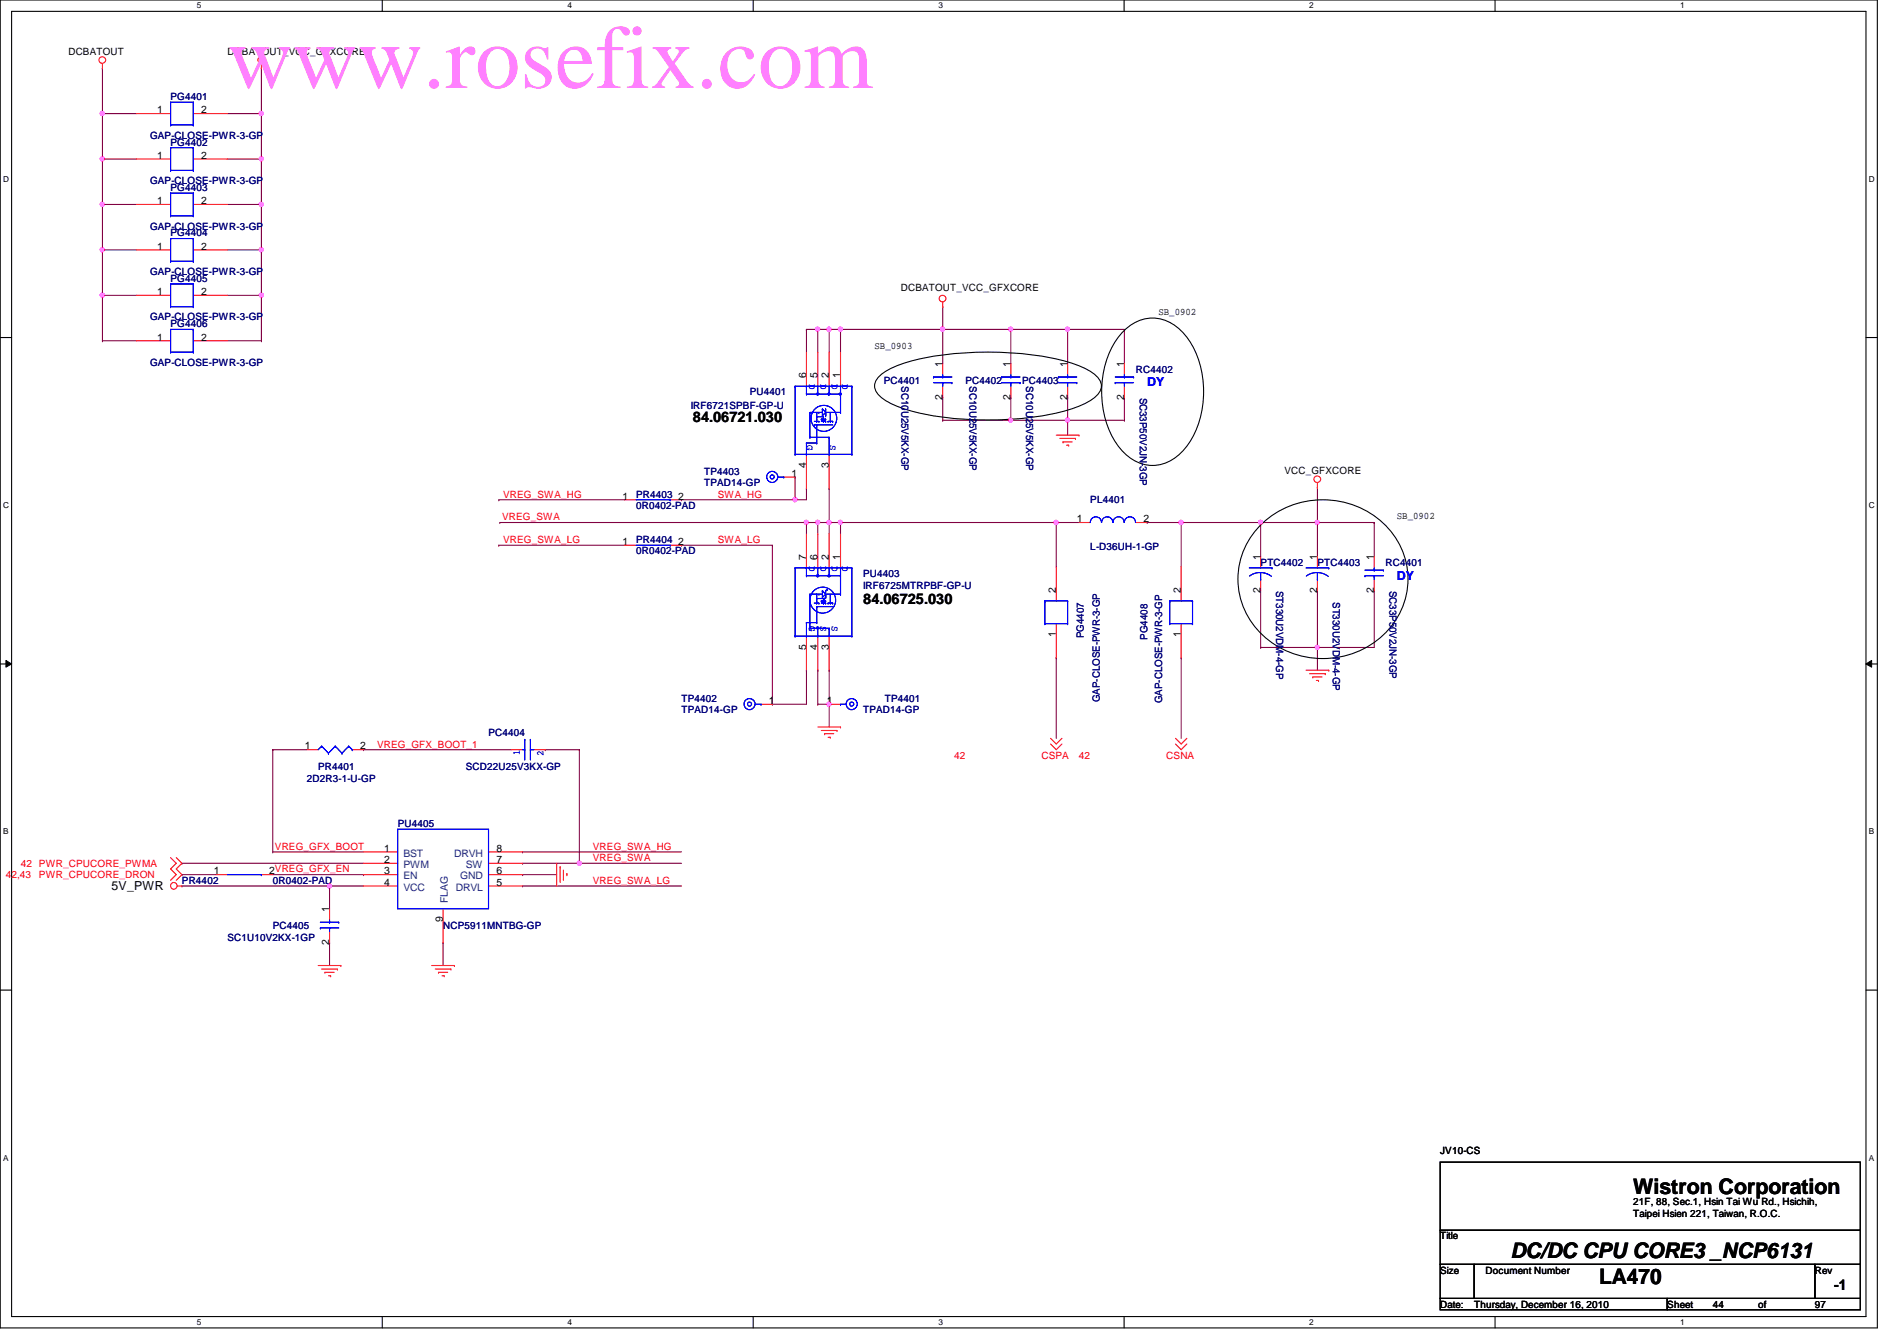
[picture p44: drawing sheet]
<svg xmlns="http://www.w3.org/2000/svg" width="297mm" height="210mm" viewBox="0 0 297 210" stroke-linecap="round" stroke-linejoin="round" font-family="sans-serif">
<defs><g id="words">
<text font-size="14.1" fill="#ff80ff" x="35.6" y="13.8">www.rosefix.com</text>
<g font-size="3.3">
<text x="255.7" y="186.8">Wistron Corporation</text>
<text x="236.5" y="196.8">DC/DC CPU CORE3 _NCP6131</text>
<text x="250.4" y="201">LA470</text>
</g>
<g font-size="2.3">
<text x="108.5" y="66.1">84.06721.030</text>
<text x="135.2" y="94.6">84.06725.030</text>
<text x="287.2" y="202">-1</text>
</g>
<g font-size="1.9" fill="#00f">
<text x="179.6" y="60.5">DY</text>
<text x="218.7" y="90.7">DY</text>
</g>
<text font-size="1.9" x="17.5" y="139.2">5V_PWR</text>
<g font-size="1.6">
<text x="10.7" y="8.6">DCBATOUT</text>
<text x="35.6" y="8.6">DCBATOUT_VCC_GFXCORE</text>
<text x="24.6" y="17.7">1</text>
<text x="31.5" y="17.7">2</text>
<text x="24.6" y="24.8">1</text>
<text x="31.5" y="24.8">2</text>
<text x="24.6" y="32">1</text>
<text x="31.5" y="32">2</text>
<text x="24.6" y="39.1">1</text>
<text x="31.5" y="39.1">2</text>
<text x="24.6" y="46.2">1</text>
<text x="31.5" y="46.2">2</text>
<text x="141.1" y="45.6">DCBATOUT_VCC_GFXCORE</text>
<text x="24.6" y="53.3">1</text>
<text x="31.5" y="53.3">2</text>
<text x="181.4" y="49.2">SB_0902</text>
<text x="126.2" y="59.2" transform="rotate(-90 126.2 59.2)">6</text>
<text x="128" y="59.2" transform="rotate(-90 128 59.2)">5</text>
<text x="129.8" y="59.2" transform="rotate(-90 129.8 59.2)">2</text>
<text x="131.6" y="59.2" transform="rotate(-90 131.6 59.2)">1</text>
<text x="136.9" y="54.6">SB_0903</text>
<text x="147.6" y="57.4" transform="rotate(-90 147.6 57.4)">1</text>
<text x="158.2" y="57.4" transform="rotate(-90 158.2 57.4)">1</text>
<text x="167.1" y="57.4" transform="rotate(-90 167.1 57.4)">1</text>
<text x="176" y="57.4" transform="rotate(-90 176 57.4)">1</text>
<text x="147.6" y="62.6" transform="rotate(-90 147.6 62.6)">2</text>
<text x="158.2" y="62.6" transform="rotate(-90 158.2 62.6)">2</text>
<text x="167.1" y="62.6" transform="rotate(-90 167.1 62.6)">2</text>
<text x="176" y="62.6" transform="rotate(-90 176 62.6)">2</text>
<text x="123.9" y="74.6">1</text>
<text x="126.2" y="73.2" transform="rotate(-90 126.2 73.2)">4</text>
<text x="129.8" y="73.2" transform="rotate(-90 129.8 73.2)">3</text>
<text x="201.1" y="74.2">VCC_GFXCORE</text>
<text x="97.5" y="78.2">1</text>
<text x="106.2" y="78.2">2</text>
<text x="168.6" y="81.7">1</text>
<text x="179.1" y="81.7">2</text>
<text x="218.7" y="81.2">SB_0902</text>
<text x="97.5" y="85.3">1</text>
<text x="106.2" y="85.3">2</text>
<text x="126.2" y="87.7" transform="rotate(-90 126.2 87.7)">7</text>
<text x="128" y="87.7" transform="rotate(-90 128 87.7)">6</text>
<text x="129.8" y="87.7" transform="rotate(-90 129.8 87.7)">2</text>
<text x="131.6" y="87.7" transform="rotate(-90 131.6 87.7)">1</text>
<text x="197.4" y="87.7" transform="rotate(-90 197.4 87.7)">1</text>
<text x="206.2" y="87.7" transform="rotate(-90 206.2 87.7)">1</text>
<text x="215.1" y="87.7" transform="rotate(-90 215.1 87.7)">1</text>
<text x="165.4" y="92.8" transform="rotate(-90 165.4 92.8)">2</text>
<text x="184.9" y="92.8" transform="rotate(-90 184.9 92.8)">2</text>
<text x="197.4" y="92.8" transform="rotate(-90 197.4 92.8)">2</text>
<text x="206.2" y="92.8" transform="rotate(-90 206.2 92.8)">2</text>
<text x="215.1" y="92.8" transform="rotate(-90 215.1 92.8)">2</text>
<text x="126.2" y="101.7" transform="rotate(-90 126.2 101.7)">5</text>
<text x="128" y="101.7" transform="rotate(-90 128 101.7)">4</text>
<text x="129.8" y="101.7" transform="rotate(-90 129.8 101.7)">3</text>
<text x="165.4" y="99.7" transform="rotate(-90 165.4 99.7)">1</text>
<text x="184.9" y="99.7" transform="rotate(-90 184.9 99.7)">1</text>
<text x="120.4" y="110.2">1</text>
<text x="129.5" y="110.2">1</text>
<text x="47.7" y="117.3">1</text>
<text x="56.4" y="117.3">2</text>
<text x="33.5" y="136.9">1</text>
<text x="42.2" y="136.9">2VREG_GFX_EN</text>
<text x="60.2" y="133.3">1</text>
<text x="60.2" y="135.1">2</text>
<text x="60.2" y="136.9">3</text>
<text x="77.7" y="136.9">6</text>
<text x="77.7" y="135.1">7</text>
<text x="77.7" y="133.3">8</text>
<text x="51.6" y="142.8" transform="rotate(-90 51.6 142.8)">1</text>
<text x="60.2" y="138.6">4</text>
<text x="77.7" y="138.6">5</text>
<text x="51.6" y="147.9" transform="rotate(-90 51.6 147.9)">2</text>
<text x="69.3" y="144.4" transform="rotate(-90 69.3 144.4)">9</text>
<text x="225.5" y="180.7">JV10-CS</text>
<text x="255.7" y="188.7">21F, 88, Sec.1, Hsin Tai Wu Rd., Hsichih,</text>
<text x="255.7" y="190.5">Taipei Hsien 221, Taiwan, R.O.C.</text>
<text x="225.5" y="194">Title</text>
<text x="225.5" y="199.3">Size</text>
<text x="232.6" y="199.3">Document Number</text>
<text x="284.2" y="199.3">Rev</text>
<text x="225.5" y="204.7">Date:</text>
<text x="230.8" y="204.7">Thursday, December 16, 2010</text>
<text x="261.1" y="204.7">Sheet</text>
<text x="268.2" y="204.7">44</text>
<text x="275.3" y="204.7">of</text>
<text x="284.2" y="204.7">97</text>
</g>
<g font-size="1.6" fill="#000080">
<text x="26.7" y="15.7">PG4401</text>
<text x="23.5" y="21.7">GAP-CLOSE-PWR-3-GP</text>
<text x="26.7" y="22.8">PG4402</text>
<text x="23.5" y="28.8">GAP-CLOSE-PWR-3-GP</text>
<text x="26.7" y="29.9">PG4403</text>
<text x="23.5" y="35.9">GAP-CLOSE-PWR-3-GP</text>
<text x="26.7" y="37">PG4404</text>
<text x="23.5" y="43.1">GAP-CLOSE-PWR-3-GP</text>
<text x="26.7" y="44.1">PG4405</text>
<text x="23.5" y="50.2">GAP-CLOSE-PWR-3-GP</text>
<text x="26.7" y="51.2">PG4406</text>
<text x="23.5" y="57.3">GAP-CLOSE-PWR-3-GP</text>
<text x="177.8" y="58.3">RC4402</text>
<text x="108.2" y="64">IRF6721SPBF-GP-U</text>
<text x="117.4" y="61.9">PU4401</text>
<text x="138.4" y="60.1">PC4401</text>
<text x="141.1" y="60.5" transform="rotate(90 141.1 60.5)">SC10U25V5KX-GP</text>
<text x="151.2" y="60.1">PC4402</text>
<text x="151.8" y="60.5" transform="rotate(90 151.8 60.5)">SC10U25V5KX-GP</text>
<text x="160.1" y="60.1">PC4403</text>
<text x="160.7" y="60.5" transform="rotate(90 160.7 60.5)">SC10U25V5KX-GP</text>
<text x="178.5" y="62.2" transform="rotate(90 178.5 62.2)">SC33P50V2JN-3GP</text>
<text x="99.6" y="77.9">PR4403</text>
<text x="110.3" y="74.3">TP4403</text>
<text x="110.3" y="76.1">TPAD14-GP</text>
<text x="99.6" y="79.7">0R0402-PAD</text>
<text x="170.7" y="78.8">PL4401</text>
<text x="99.6" y="85">PR4404</text>
<text x="99.6" y="86.8">0R0402-PAD</text>
<text x="170.7" y="86.1">L-D36UH-1-GP</text>
<text x="197.4" y="88.6">PTC4402</text>
<text x="206.3" y="88.6">PTC4403</text>
<text x="217" y="88.6">RC4401</text>
<text x="135.2" y="90.3">PU4403</text>
<text x="135.2" y="92.1">IRF6725MTRPBF-GP-U</text>
<text x="199.8" y="92.5" transform="rotate(90 199.8 92.5)">ST330U2VDM-4-GP</text>
<text x="208.7" y="94.2" transform="rotate(90 208.7 94.2)">ST330U2VDM-4-GP</text>
<text x="217.6" y="92.5" transform="rotate(90 217.6 92.5)">SC33P50V2JN-3GP</text>
<text x="169.7" y="99.9" transform="rotate(-90 169.7 99.9)">PG4407</text>
<text x="179.7" y="100.1" transform="rotate(-90 179.7 100.1)">PG4408</text>
<text x="106.7" y="109.9">TP4402</text>
<text x="106.7" y="111.7">TPAD14-GP</text>
<text x="135.2" y="111.7">TPAD14-GP</text>
<text x="138.6" y="109.9">TP4401</text>
<text x="172.2" y="109.9" transform="rotate(-90 172.2 109.9)">GAP-CLOSE-PWR-3-GP</text>
<text x="182" y="110.1" transform="rotate(-90 182 110.1)">GAP-CLOSE-PWR-3-GP</text>
<text x="76.5" y="115.2">PC4404</text>
<text x="48" y="122.3">2D2R3-1-U-GP</text>
<text x="49.8" y="120.6">PR4401</text>
<text x="72.9" y="120.6">SCD22U25V3KX-GP</text>
<text x="62.3" y="129.5">PU4405</text>
<text x="28.5" y="138.3">PR4402</text>
<text x="42.7" y="138.3">0R0402-PAD</text>
<text x="35.6" y="147.2">SC1U10V2KX-1GP</text>
<text x="42.7" y="145.5">PC4405</text>
<text x="69.4" y="145.5">NCP5911MNTBG-GP</text>
</g>
<g font-size="1.6" fill="#00f">
<text x="126.7" y="60.1" transform="rotate(90 126.7 60.1)">D</text>
<text x="128.5" y="60.1" transform="rotate(90 128.5 60.1)">D</text>
<text x="130.3" y="60.1" transform="rotate(90 130.3 60.1)">D</text>
<text x="131.9" y="60.1" transform="rotate(90 131.9 60.1)">D</text>
<text x="126.4" y="69.7" transform="rotate(90 126.4 69.7)">G</text>
<text x="129.9" y="69.7" transform="rotate(90 129.9 69.7)">S</text>
<text x="126.7" y="88.6" transform="rotate(90 126.7 88.6)">D</text>
<text x="128.5" y="88.6" transform="rotate(90 128.5 88.6)">D</text>
<text x="130.3" y="88.6" transform="rotate(90 130.3 88.6)">D</text>
<text x="131.9" y="88.6" transform="rotate(90 131.9 88.6)">D</text>
<text x="126.7" y="98" transform="rotate(90 126.7 98)">G</text>
<text x="128.5" y="98" transform="rotate(90 128.5 98)">S</text>
<text x="130.3" y="98" transform="rotate(90 130.3 98)">S</text>
<text x="81.4" y="118.2" transform="rotate(-90 81.4 118.2)">1</text>
<text x="85.1" y="118.4" transform="rotate(-90 85.1 118.4)">2</text>
</g>
<g font-size="1.6" fill="#f00">
<text x="78.8" y="77.9">VREG_SWA_HG</text>
<text x="112.4" y="77.9">SWA_HG</text>
<text x="78.6" y="81.4">VREG_SWA</text>
<text x="78.8" y="85">VREG_SWA_LG</text>
<text x="112.4" y="85">SWA_LG</text>
<text x="59.1" y="117">VREG_GFX_BOOT_1</text>
<text x="149.4" y="118.8">42</text>
<text x="163.1" y="118.8">CSPA</text>
<text x="168.9" y="118.8">42</text>
<text x="182.6" y="118.8">CSNA</text>
<text x=".9" y="137.5">42,43</text>
<text x="3.3" y="135.7">42 PWR_CPUCORE_PWMA</text>
<text x="6.1" y="137.5">PWR_CPUCORE_DRON</text>
<text x="43" y="133">VREG_GFX_BOOT</text>
<text x="92.8" y="134.8">VREG_SWA</text>
<text x="92.8" y="133">VREG_SWA_HG</text>
<text x="92.8" y="138.3">VREG_SWA_LG</text>
</g>
<g font-size="1.6" fill="#004080">
<text x="63.2" y="134.1">BST</text>
<text x="63.2" y="135.8">PWM</text>
<text x="63.2" y="137.6">EN</text>
<text x="71.1" y="134.1">DRVH</text>
<text x="72" y="137.6">GND</text>
<text x="72.9" y="135.8">SW</text>
<text x="63.2" y="139.4">VCC</text>
<text x="70.1" y="141.4" transform="rotate(-90 70.1 141.4)">FLAG</text>
<text x="71.4" y="139.4">DRVL</text>
</g>
<g font-size="1.3">
<text x="30.8" y="1.3">5</text>
<text x="88.9" y="1.3">4</text>
<text x="146.9" y="1.3">3</text>
<text x="205" y="1.3">2</text>
<text x="263.1" y="1.3">1</text>
<text x=".5" y="28.4">D</text>
<text x="292.6" y="28.4">D</text>
<text x=".5" y="79.5">C</text>
<text x="292.6" y="79.5">C</text>
<text x=".5" y="130.6">B</text>
<text x="292.6" y="130.6">B</text>
<text x=".5" y="181.7">A</text>
<text x="292.6" y="181.7">A</text>
<text x="30.8" y="207.4">5</text>
<text x="88.9" y="207.4">4</text>
<text x="146.9" y="207.4">3</text>
<text x="205" y="207.4">2</text>
<text x="263.1" y="207.4">1</text>
</g>
</g></defs>
<path d="M0 0h294v207.9h-294zM1.8 1.8h290.4v204.3h-290.4z" fill="none" stroke="#000" stroke-width=".17"/>
<g fill="#fff">
<path d="M30.8 .2h.7v1.4h-.7z"/>
<path d="M30.8 206.2h.7v1.4h-.7z"/>
</g>
<path d="M59.9 0v1.8M59.9 206.1v1.8" fill="none" stroke="#000" stroke-width=".17"/>
<g fill="#fff">
<path d="M88.9 .2h.6v1.4h-.6z"/>
<path d="M88.9 206.2h.6v1.4h-.6z"/>
</g>
<path d="M117.9 0v1.8M117.9 206.1v1.8" fill="none" stroke="#000" stroke-width=".17"/>
<g fill="#fff">
<path d="M146.9 .2h.7v1.4h-.7z"/>
<path d="M146.9 206.2h.7v1.4h-.7z"/>
</g>
<path d="M176 0v1.8M176 206.1v1.8" fill="none" stroke="#000" stroke-width=".17"/>
<g fill="#fff">
<path d="M205 .2h.7v1.4h-.7z"/>
<path d="M205 206.2h.7v1.4h-.7z"/>
</g>
<path d="M234.1 0v1.8M234.1 206.1v1.8" fill="none" stroke="#000" stroke-width=".17"/>
<g fill="#fff">
<path d="M263.1 .2h.7v1.4h-.7z"/>
<path d="M263.1 206.2h.7v1.4h-.7z"/>
<path d="M.5 27.3h.9v1.4h-.9z"/>
<path d="M292.6 27.3h.9v1.4h-.9z"/>
<path d="M.5 78.4h.9v1.4h-.9z"/>
<path d="M292.6 78.4h.9v1.4h-.9z"/>
</g>
<path d="M0 52.8h1.8M292.2 52.8h1.8" fill="none" stroke="#000" stroke-width=".17"/>
<g fill="#fff">
<path d="M.5 129.5h.8v1.4h-.8z"/>
<path d="M292.6 129.5h.9v1.4h-.9z"/>
</g>
<path d="M0 103.9h1.8M292.2 103.9h1.8" fill="none" stroke="#000" stroke-width=".17"/>
<path d="M.9 103.4l.9 .5-.9 .5zM292.2 103.9l.9-.5v1z" fill="#000"/>
<path d="M.9 103.4l.9 .5-.9 .5zM292.2 103.9l.9-.5v1z" fill="none" stroke="#000" stroke-width=".16"/>
<g fill="#fff">
<path d="M.5 180.5h.8v1.4h-.8z"/>
<path d="M292.6 180.5h.9v1.4h-.9z"/>
</g>
<path d="M0 155h1.8M292.2 155h1.8" fill="none" stroke="#000" stroke-width=".17"/>
<path d="M206.3 76.3h.1M206.3 76.3v5.5M78.1 85.3h.1M78.1 85.3h19.7" fill="none" stroke="#800040" stroke-width=".17"/>
<circle cx="206.3" cy="81.8" r=".32" fill="#f0f"/>
<circle cx="206.3" cy="81.8" r=".32" fill="none" stroke="#f0f" stroke-width=".17"/>
<path d="M158.3 65.8h.1M158.3 65.8h8.9M165.4 103h.1M165.4 103v12.6M185 103h.1M185 103v12.6" fill="none" stroke="#800040" stroke-width=".17"/>
<circle cx="158.3" cy="65.8" r=".32" fill="#f0f"/>
<circle cx="158.3" cy="65.8" r=".32" fill="none" stroke="#f0f" stroke-width=".17"/>
<path d="M167.2 51.6h.1M167.2 51.6v5.3M167.2 65.8h.1M167.2 65.8v2.3" fill="none" stroke="#800040" stroke-width=".17"/>
<circle cx="167.1" cy="51.5" r=".32" fill="#f0f"/>
<circle cx="167.1" cy="51.5" r=".32" fill="none" stroke="#f0f" stroke-width=".17"/>
<path d="M167.2 62.2h.1M167.2 62.2v3.6" fill="none" stroke="#800040" stroke-width=".17"/>
<circle cx="167.1" cy="65.8" r=".32" fill="#f0f"/>
<circle cx="167.1" cy="65.8" r=".32" fill="none" stroke="#f0f" stroke-width=".17"/>
<path d="M158.3 51.6h.1M158.3 51.6h8.9" fill="none" stroke="#800040" stroke-width=".17"/>
<circle cx="158.3" cy="51.5" r=".32" fill="#f0f"/>
<circle cx="158.3" cy="51.5" r=".32" fill="none" stroke="#f0f" stroke-width=".17"/>
<path d="M147.6 51.6h.1M147.6 51.6h10.7" fill="none" stroke="#800040" stroke-width=".17"/>
<circle cx="147.6" cy="51.5" r=".32" fill="#f0f"/>
<circle cx="147.6" cy="51.5" r=".32" fill="none" stroke="#f0f" stroke-width=".17"/>
<path d="M158.3 51.6h.1M158.3 51.6v5.3M147.6 62.2h.1M147.6 65.8h.1M147.6 62.2v3.6M158.3 62.2h.1M158.3 62.2v3.6h-10.7M206.3 101.3h.1M206.3 101.3v3.6" fill="none" stroke="#800040" stroke-width=".17"/>
<circle cx="206.3" cy="101.3" r=".32" fill="#f0f"/>
<circle cx="206.3" cy="101.3" r=".32" fill="none" stroke="#f0f" stroke-width=".17"/>
<path d="M165.4 81.8h.1M165.4 81.8h3.5M185 81.8h.1M185 81.8v6.9" fill="none" stroke="#800040" stroke-width=".17"/>
<circle cx="184.9" cy="81.8" r=".32" fill="#f0f"/>
<circle cx="184.9" cy="81.8" r=".32" fill="none" stroke="#f0f" stroke-width=".17"/>
<path d="M78.3 81.8h.1M78.3 81.8h48M165.4 81.8h.1M165.4 81.8v6.9" fill="none" stroke="#800040" stroke-width=".17"/>
<circle cx="126.3" cy="81.8" r=".32" fill="#f0f"/>
<circle cx="126.3" cy="81.8" r=".32" fill="none" stroke="#f0f" stroke-width=".17"/>
<path d="M147.6 48h.1M147.6 48v3.6M179.6 81.8h.1M179.6 81.8h5.4M197.4 81.8h8.9M206.3 81.8h.1" fill="none" stroke="#800040" stroke-width=".17"/>
<circle cx="197.4" cy="81.8" r=".32" fill="#f0f"/>
<circle cx="197.4" cy="81.8" r=".32" fill="none" stroke="#f0f" stroke-width=".17"/>
<path d="M185 81.8h.1M185 81.8h12.4M197.4 81.8h.1M197.4 81.8v5.3M206.3 81.8h.1M206.3 81.8v5.3M28.5 135.1h.1M28.5 135.1h28.4M81.8 138.7h.1M81.8 138.7h24.9M90.7 135.1h.1M90.7 135.1h16" fill="none" stroke="#800040" stroke-width=".17"/>
<circle cx="90.7" cy="135.1" r=".32" fill="#f0f"/>
<circle cx="90.7" cy="135.1" r=".32" fill="none" stroke="#f0f" stroke-width=".17"/>
<g fill="none" stroke="#800040" stroke-width=".17">
<path d="M42.7 117.3h.1M42.7 117.3h5.3M42.7 117.3v16M56.9 117.3h.1M56.9 117.3h23.1M85.4 117.3h.1M85.4 117.3h5.3M90.7 117.3h.1M90.7 117.3v17.8h-8.9M42.7 133.3h.1M42.7 133.3h14.2M51.6 138.7h.1"/>
<path d="M51.6 138.7h5.3M81.8 133.3h.1M81.8 135.1h.1M81.8 136.9h.1M81.8 133.3h24.9M81.8 136.9h5.4M51.6 147.6h.1M51.6 147.6v3.5"/>
</g>
<circle cx="51.6" cy="138.7" r=".32" fill="#f0f"/>
<circle cx="51.6" cy="138.7" r=".32" fill="none" stroke="#f0f" stroke-width=".17"/>
<g fill="none" stroke="#800040" stroke-width=".17">
<path d="M126.3 51.6h.1M126.3 51.6h1.8M131.6 51.6h.1M131.6 51.6h16M28.5 138.7h.1M28.5 136.9h.1M28.5 138.7h23.1M28.5 136.9h5.3M42.7 136.9h14.2M51.6 138.7h.1M51.6 138.7v3.5M56.9 136.9h.1"/>
<path d="M69.4 147.6h.1M69.4 147.6v3.5"/>
</g>
<circle cx="147.6" cy="51.5" r=".32" fill="#f0f"/>
<circle cx="147.6" cy="51.5" r=".32" fill="none" stroke="#f0f" stroke-width=".17"/>
<path d="M128.1 51.6h.1M128.1 51.6h1.7" fill="none" stroke="#800040" stroke-width=".17"/>
<circle cx="128" cy="51.5" r=".32" fill="#f0f"/>
<circle cx="128" cy="51.5" r=".32" fill="none" stroke="#f0f" stroke-width=".17"/>
<path d="M129.8 81.8h.1M129.8 81.8v1.8M131.6 81.8h.1M131.6 81.8v1.8" fill="none" stroke="#800040" stroke-width=".17"/>
<circle cx="129.8" cy="81.8" r=".32" fill="#f0f"/>
<circle cx="129.8" cy="81.8" r=".32" fill="none" stroke="#f0f" stroke-width=".17"/>
<path d="M128.1 81.8h.1M128.1 81.8v1.8" fill="none" stroke="#800040" stroke-width=".17"/>
<circle cx="128" cy="81.8" r=".32" fill="#f0f"/>
<circle cx="128" cy="81.8" r=".32" fill="none" stroke="#f0f" stroke-width=".17"/>
<path d="M126.3 81.8h.1M126.3 81.8v1.8M126.3 104.9h.1M126.3 104.9v5.3M128.1 104.9h.1M128.1 104.9v5.3M129.8 110.2h.1M129.8 110.2v3.6" fill="none" stroke="#800040" stroke-width=".17"/>
<circle cx="129.8" cy="110.2" r=".32" fill="#f0f"/>
<circle cx="129.8" cy="110.2" r=".32" fill="none" stroke="#f0f" stroke-width=".17"/>
<path d="M124.5 78.2h.1M124.5 78.2h1.8M128.1 110.2h.1M128.1 110.2h1.7" fill="none" stroke="#800040" stroke-width=".17"/>
<circle cx="124.5" cy="78.2" r=".32" fill="#f0f"/>
<circle cx="124.5" cy="78.2" r=".32" fill="none" stroke="#f0f" stroke-width=".17"/>
<path d="M126.3 51.6h.1M126.3 51.6v3.5M128.1 51.6h.1M128.1 51.6v3.5M131.6 51.6h.1M131.6 51.6v3.5" fill="none" stroke="#800040" stroke-width=".17"/>
<circle cx="131.6" cy="51.5" r=".32" fill="#f0f"/>
<circle cx="131.6" cy="51.5" r=".32" fill="none" stroke="#f0f" stroke-width=".17"/>
<path d="M129.8 51.6h.1M129.8 51.6v3.5M126.3 76.5h.1M126.3 76.5v1.7M129.8 76.5h.1M129.8 76.5v5.3M126.3 81.8h.1M126.3 81.8h5.3M128.1 81.8h.1M129.8 81.8h.1M129.8 104.9h.1M129.8 104.9v5.3" fill="none" stroke="#800040" stroke-width=".17"/>
<circle cx="131.6" cy="81.8" r=".32" fill="#f0f"/>
<circle cx="131.6" cy="81.8" r=".32" fill="none" stroke="#f0f" stroke-width=".17"/>
<path d="M129.8 51.6h.1M129.8 51.6h1.8" fill="none" stroke="#800040" stroke-width=".17"/>
<circle cx="129.8" cy="51.5" r=".32" fill="#f0f"/>
<circle cx="129.8" cy="51.5" r=".32" fill="none" stroke="#f0f" stroke-width=".17"/>
<path d="M106.7 85.3h.1M106.7 85.3h14.2M120.9 85.3h.1M120.9 85.3v24.9M131.6 81.8h33.8M165.4 81.8h.1" fill="none" stroke="#800040" stroke-width=".17"/>
<circle cx="165.4" cy="81.8" r=".32" fill="#f0f"/>
<circle cx="165.4" cy="81.8" r=".32" fill="none" stroke="#f0f" stroke-width=".17"/>
<path d="M35.6 17.8h5.3M40.9 17.8h.1M35.6 53.3h5.3M40.9 53.3h.1M40.9 46.2h.1M40.9 46.2v7.1M78.1 78.2h.1M78.1 78.2h19.7M120.9 110.2h.1M120.9 110.2h5.4" fill="none" stroke="#800040" stroke-width=".17"/>
<circle cx="40.9" cy="17.8" r=".32" fill="#f0f"/>
<circle cx="40.9" cy="17.8" r=".32" fill="none" stroke="#f0f" stroke-width=".17"/>
<path d="M40.9 10.7h.1M40.9 17.8h.1M40.9 10.7v21.3M35.6 24.9h5.3M35.6 32h5.3M40.9 24.9h.1M40.9 32h.1" fill="none" stroke="#800040" stroke-width=".17"/>
<circle cx="40.9" cy="24.9" r=".32" fill="#f0f"/>
<circle cx="40.9" cy="24.9" r=".32" fill="none" stroke="#f0f" stroke-width=".17"/>
<path d="M35.6 39.1h5.3M40.9 39.1h.1" fill="none" stroke="#800040" stroke-width=".17"/>
<circle cx="40.9" cy="39.1" r=".32" fill="#f0f"/>
<circle cx="40.9" cy="39.1" r=".32" fill="none" stroke="#f0f" stroke-width=".17"/>
<path d="M40.9 32h.1M40.9 32v7.1" fill="none" stroke="#800040" stroke-width=".17"/>
<circle cx="40.9" cy="32" r=".32" fill="#f0f"/>
<circle cx="40.9" cy="32" r=".32" fill="none" stroke="#f0f" stroke-width=".17"/>
<path d="M35.6 46.2h5.3M40.9 46.2h.1" fill="none" stroke="#800040" stroke-width=".17"/>
<circle cx="40.9" cy="46.2" r=".32" fill="#f0f"/>
<circle cx="40.9" cy="46.2" r=".32" fill="none" stroke="#f0f" stroke-width=".17"/>
<path d="M40.9 39.1h.1M40.9 39.1v7.1M16 53.3h.1M16 46.2h.1M16 53.3h5.4M16 46.2v7.1" fill="none" stroke="#800040" stroke-width=".17"/>
<circle cx="16" cy="46.2" r=".32" fill="#f0f"/>
<circle cx="16" cy="46.2" r=".32" fill="none" stroke="#f0f" stroke-width=".17"/>
<path d="M16 39.1h.1M16 39.1v7.1M16 46.2h.1M16 46.2h5.4" fill="none" stroke="#800040" stroke-width=".17"/>
<circle cx="16" cy="39.1" r=".32" fill="#f0f"/>
<circle cx="16" cy="39.1" r=".32" fill="none" stroke="#f0f" stroke-width=".17"/>
<path d="M16 39.1h.1M16 32h.1M16 39.1h5.4M16 32v7.1" fill="none" stroke="#800040" stroke-width=".17"/>
<circle cx="16" cy="32" r=".32" fill="#f0f"/>
<circle cx="16" cy="32" r=".32" fill="none" stroke="#f0f" stroke-width=".17"/>
<path d="M16 32h.1M16 24.9h.1M16 32h5.4M16 24.9v7.1" fill="none" stroke="#800040" stroke-width=".17"/>
<circle cx="16" cy="24.9" r=".32" fill="#f0f"/>
<circle cx="16" cy="24.9" r=".32" fill="none" stroke="#f0f" stroke-width=".17"/>
<path d="M16 17.8h.1M16 17.8v7.1M16 17.8h5.4M16 24.9h.1M16 24.9h5.4" fill="none" stroke="#800040" stroke-width=".17"/>
<circle cx="16" cy="17.8" r=".32" fill="#f0f"/>
<circle cx="16" cy="17.8" r=".32" fill="none" stroke="#f0f" stroke-width=".17"/>
<g fill="none" stroke="#800040" stroke-width=".17">
<path d="M16 10.7h.1M16 10.7v7.1M147.6 51.6h.1M147.6 51.6v5.3M167.2 51.6h8.9M176.1 51.6h.1M176.1 56.9h.1M176.1 51.6v5.3M106.7 78.2h.1M124.5 74.7h.1M124.5 74.7v3.5h-17.8M167.2 65.8h.1"/>
<path d="M167.2 65.8h8.9M176.1 65.8h.1M176.1 62.2v3.6M197.4 92.5v8.8M206.3 92.5h.1M206.3 81.8h8.9M206.3 92.5v8.8M215.2 81.8h.1M215.2 92.5h.1M215.2 81.8v5.3M215.2 92.5v8.8h-17.8M197.4 101.3h.1"/>
<path d="M206.3 101.3h.1"/>
</g>
<g fill="none" stroke="#f00" stroke-width=".17">
<path d="M16 10.7h.1M16 9.9v.8M40.9 10.7h.1M40.9 9.9v.8M126.3 55.1v5.4M128.1 55.1v5.4M129.8 55.1v5.4M131.6 55.1v5.4M147.6 48h.1M147.6 47.3v.7M147.6 56.9v1.8M126.3 71.1v5.4"/>
<path d="M129.8 71.1v5.4M147.6 60.5v1.7M165.4 68.1h3.5M165.9 68.6h2.5M166.5 69.2h.1M166.5 69.2h1.4M167 69.7h.3M167.3 69.7h.1M168.4 68.6h.1M168.9 68.1h.1M206.3 76.3h.1M206.3 75.6v.7"/>
<path d="M206.3 87.1v1.8M206.3 90.7v1.8M128.1 113.8h3.5M128.6 114.3h2.5M129.1 114.9h.1M129.1 114.9h1.5M129.7 115.4h.3M130 115.4h.1M131.1 114.3h.1M131.6 113.8h.1M164.5 116.5l.9 .8 .9-.8M164.5 115.6l.9 .9 .9-.9"/>
<path d="M184.1 116.5l.9 .8 .8-.8M184.1 115.6l.9 .9 .8-.9M204.5 104.9h3.6M205.1 105.5h2.4M205.6 106h.1M205.6 106h1.4M206.1 106.5h.4M206.5 106.5h.1M207.5 105.5h.1M208.1 104.9h.1M26.7 134.2l.9 .9-.9 .9 .9 .9-.9 .9M27.6 134.2l.9 .9-.9 .9 .9 .9-.9 .9"/>
<path d="M27.8 138.7h.7M87.2 135.1h.1M87.2 135.1v3.6M87.7 135.7h.1M87.7 135.7v2.4M88.2 137.6h.1M88.2 136.2v1.4M88.8 136.7h.1M88.8 136.7v.4M49.8 151.1h3.6M50.4 151.7h2.4M50.9 152.2h.1"/>
<path d="M50.9 152.2h1.4M51.4 152.7h.4M51.8 152.7h.1M52.8 151.7h.1M53.4 151.1h.1M67.6 151.1h3.6M68.2 151.7h2.4M68.7 152.2h.1M68.7 152.2h1.4M69.2 152.7h.4M69.6 152.7h.1M70.6 151.7h.1"/>
<path d="M71.2 151.1h.1"/>
<circle cx="16" cy="9.4" r=".52"/>
<circle cx="40.9" cy="9.4" r=".52"/>
<circle cx="147.6" cy="46.7" r=".52"/>
<circle cx="206.3" cy="75" r=".52"/>
<circle cx="27.2" cy="138.7" r=".52"/>
</g>
<path d="M138 58.6a16.9 16.9 0 0 1 7.2-2.7 52.7 52.7 0 0 1 22.1 .8 10.5 10.5 0 0 1 4.7 2.5 1.96 1.96 0 0 1-.6 3 17 17 0 0 1-7.2 2.7 51.9 51.9 0 0 1-22.1-.7 10.4 10.4 0 0 1-4.7-2.6 1.96 1.96 0 0 1 .6-3zM175.9 51.8a6.1 6.1 0 0 1 9.1 0 14.5 14.5 0 0 1 2.9 13.7 9.9 9.9 0 0 1-5.5 7 6.3 6.3 0 0 1-7.2-2.6 15.2 15.2 0 0 1 0-17.2zM197.3 82.3a13.9 13.9 0 0 1 21.3 2.1 12 12 0 0 1-4.7 17 13.7 13.7 0 0 1-18.9-5.6 11.8 11.8 0 0 1 2.3-13.5zM225.5 181.9h65.8v10.7h-65.8zM225.5 192.6h65.8v5.3h-65.8zM225.5 197.9h5.3v5.3h-5.3zM230.8 197.9h53.4v5.3h-53.4zM284.2 197.9h7.1v5.3h-7.1zM225.5 203.2h35.6v1.8h-35.6zM261.1 203.2h30.2v1.8h-30.2z" fill="none" stroke="#000" stroke-width=".17"/>
<g fill="none" stroke="#00f" stroke-width=".17">
<path d="M146.2 59h.1M146.2 59h2.9M146.2 59.9h2.9M147.6 59h.1M147.6 59.9h.1M147.6 58.7v.3M147.6 59.9v.6M149.1 59.9h.1M126.3 61.7h.1M126.3 60.5h.1M126.3 69.3h.1M126.3 71.1h.1"/>
<path d="M126.3 61.7h5.3M126.3 60.5v1.2M126.3 69.3v1.8M126.3 69.3h1.6M126.8 64.6h.1M126.8 68.5h.1M126.8 64.6h2M126.8 64.6v3.9M126.8 68.5h3M127.5 66.5h.1M127.5 66h.7M127.5 66.5h2.9"/>
<path d="M127.9 64.6h.1M127.9 65.6h.1M127.9 66h.1M127.9 65.2h.1M127.9 69.3h.1M127.9 64.6v1.4M127.9 66.5v2.8M127.9 65.2h1M128.2 64.6h.1M128.2 66h.1M128.6 65.6h.1M128.6 66h.7"/>
<path d="M128.6 65.6h.7M128.6 65.6l.3 .4M128.8 65.1h.1M128.8 64h.1M128.8 65.6h.1M128.8 64v1.1M128.8 64l.5 .6M128.9 66h.1M128.9 65.4h.1M128.9 65.2h.1M128.9 65.2v.4M129.3 64h.1"/>
<path d="M129.3 65.1h.1M129.3 64.6h.1M129.3 66h.1M129.3 65.6h.1M129.3 64v1.1M129.3 64.6l-.5 .5M129.3 64.6h2.3M129.3 65.6l-.4 .4M129.7 66h.1M129.7 66h.7M129.8 68.5h.1M130 66h.1"/>
<path d="M130 64.6v1.4M130.4 66h.1M131.6 64.6h.1M204.5 88.9h3.6M206.3 90.7h.1M206.3 89.6l.7 .1 1 .5M206.3 89.6l-1.1 .2-.6 .4M206.3 89.6v1.1M208.1 88.9h.1"/>
<circle cx="129" cy="65.5" r="2.03"/>
</g>
<path d="M127.9 61.5h.2v.3h-.2z" fill-rule="evenodd" fill="#00f"/>
<path d="M127.9 61.5h.2v.3h-.2z" fill="none" stroke="#00f" stroke-width=".17"/>
<path d="M129.7 61.5h.2v.3h-.2z" fill-rule="evenodd" fill="#00f"/>
<g fill="none" stroke="#00f" stroke-width=".17">
<path d="M124.5 60.5h.1M124.5 71.1h.1M124.5 60.5h8.9M124.5 60.5v10.6M124.5 71.1h8.9M128.1 61.7h.1M128.1 60.5v1.2M129.7 61.5h.2v.3h-.2zM129.8 60.5h.1M129.8 60.5v1.2M131.6 64.6h.1M131.6 60.5v4.1"/>
<path d="M133.4 60.5h.1M133.4 71.1h.1M133.4 60.5v10.6"/>
</g>
<path d="M131.5 61.5h.2v.3h-.2z" fill-rule="evenodd" fill="#00f"/>
<g fill="none" stroke="#00f" stroke-width=".17">
<path d="M126.3 61.7h.1M126.3 60.5h.1M126.3 69.3h.1M126.3 71.1h.1M126.3 61.7h5.3M126.3 60.5v1.2M126.3 69.3v1.8M126.3 69.3h1.6M126.8 64.6h.1M126.8 68.5h.1M126.8 64.6h2M126.8 64.6v3.9"/>
<path d="M126.8 68.5h3M127.5 66.5h.1M127.5 66h.7M127.5 66.5h2.9M127.9 64.6h.1M127.9 65.6h.1M127.9 66h.1M127.9 65.2h.1M127.9 69.3h.1M127.9 64.6v1.4M127.9 66.5v2.8M127.9 65.2h1"/>
<path d="M128.2 64.6h.1M128.2 66h.1M128.6 65.6h.1M128.6 66h.7M128.6 65.6h.7M128.6 65.6l.3 .4M128.8 65.1h.1M128.8 64h.1M128.8 65.6h.1M128.8 64v1.1M128.8 64l.5 .6M128.9 66h.1"/>
<path d="M128.9 65.4h.1M128.9 65.2h.1M128.9 65.2v.4M129.3 64h.1M129.3 65.1h.1M129.3 64.6h.1M129.3 66h.1M129.3 65.6h.1M129.3 64v1.1M129.3 64.6l-.5 .5M129.3 64.6h2.3M129.3 65.6l-.4 .4"/>
<path d="M129.7 66h.1M129.7 66h.7M129.8 71.1h.1M129.8 68.5h.1M129.8 68.5v2.6M130 66h.1M130 64.6v1.4M130.4 66h.1M131.5 61.5h.2v.3h-.2zM131.6 64.6h.1"/>
<circle cx="129" cy="65.5" r="2.03"/>
</g>
<path d="M127.9 61.5h.2v.3h-.2z" fill-rule="evenodd" fill="#00f"/>
<path d="M127.9 61.5h.2v.3h-.2z" fill="none" stroke="#00f" stroke-width=".17"/>
<path d="M129.7 61.5h.2v.3h-.2z" fill-rule="evenodd" fill="#00f"/>
<g fill="none" stroke="#00f" stroke-width=".17">
<path d="M124.5 60.5h.1M124.5 71.1h.1M124.5 60.5h8.9M124.5 60.5v10.6M124.5 71.1h8.9M128.1 61.7h.1M128.1 60.5v1.2M129.7 61.5h.2v.3h-.2zM129.8 60.5h.1M129.8 60.5v1.2M131.6 64.6h.1M131.6 60.5v4.1"/>
<path d="M133.4 60.5h.1M133.4 71.1h.1M133.4 60.5v10.6"/>
</g>
<path d="M131.5 61.5h.2v.3h-.2z" fill-rule="evenodd" fill="#00f"/>
<g fill="none" stroke="#00f" stroke-width=".17">
<path d="M26.7 16h.1M26.7 19.6h.1M26.7 16v3.6M26.7 16h3.6M26.7 19.6h3.6M30.3 16h.1M30.3 19.6h.1M30.3 16v3.6M26.7 30.2h.1M26.7 33.8h.1M26.7 30.2v3.6M26.7 30.2h3.6"/>
<path d="M26.7 33.8h3.6M30.3 30.2h.1M30.3 33.8h.1M30.3 30.2v3.6M26.7 51.6h.1M26.7 55.1h.1M26.7 51.6v3.5M26.7 51.6h3.6M26.7 55.1h3.6M30.3 51.6h.1M30.3 55.1h.1M30.3 51.6v3.5"/>
<path d="M174.6 59.9h.1M174.6 59h2.9M174.6 59.9h2.9M176.1 59h.1M176.1 59.9h.1M176.1 58.7v.3M176.1 59.9v.6M177.5 59h.1M121.8 74.7h.9M122.7 74.7h.1M129.8 71.1h.1M129.8 68.5v2.6"/>
<path d="M131.5 61.5h.2v.3h-.2zM126.3 90.1h.1M126.3 88.9h.1M126.3 97.5h.1M126.3 99.6h.1M126.3 90.1h5.3M126.3 88.9v1.2M126.3 97.5v2.1M126.3 97.5h1.6M126.8 93h.1M126.8 98.3h.1M126.8 93h2"/>
<path d="M126.8 93v5.3M126.8 98.3h3M127.5 94.4h.7M127.9 93h.1M127.9 94.1h.1M127.9 94.4h.1M127.9 93.7h.1M127.9 95h.1M127.9 97.5h.1M127.9 93v1.4M127.9 95v2.5M127.9 93.7h1"/>
<path d="M127.9 95h2.5M128.1 99.6h.1M128.1 98.3v1.3M128.2 93h.1M128.2 94.4h.1M128.6 94.1h.1M128.6 94.1h.7M128.6 94.4h.7M128.6 94.1l.3 .3M128.8 93.5h.1M128.8 92.5h.1M128.8 94.1h.1"/>
<path d="M128.8 92.5v1M128.8 92.5l.5 .5M128.9 94.4h.1M128.9 93.9h.1M128.9 93.7h.1M128.9 93.7v.4M129.3 92.5h.1M129.3 93.5h.1M129.3 93h.1M129.3 94.4h.1M129.3 94.1h.1M129.3 92.5v1"/>
<path d="M129.3 93l-.5 .5M129.3 93h2.3M129.3 94.1l-.4 .3M129.7 94.4h.1M129.7 94.4h.7M129.8 98.3h.1M129.8 98.3v1.3M130 94.4h.1M130 93v1.4M130.4 94.4h.1M131.6 93h.1M163.6 97.6h.1"/>
<path d="M163.6 94.1h.1M163.6 97.6h3.6M163.6 94.1h3.6M163.6 94.1v3.5M167.2 94.1h.1M167.2 97.6h.1M167.2 94.1v3.5M183.2 97.6h.1M183.2 94.1h.1M183.2 97.6h3.5M183.2 94.1v3.5M183.2 94.1h3.5"/>
<path d="M186.7 94.1h.1M186.7 97.6h.1M186.7 94.1v3.5M213.7 90.1h.1M213.7 89.2h2.9M213.7 90.1h2.9M215.2 89.2h.1M215.2 90.1h.1M215.2 88.9v.3M215.2 90.1v.6M216.6 89.2h.1M118.3 110.2h.9"/>
<path d="M119.2 110.2h.1M62.3 129.8h14.2v12.4h-14.2z"/>
<circle cx="120.9" cy="74.6" r=".32"/>
<circle cx="120.9" cy="74.6" r=".87"/>
<circle cx="128.8" cy="93.9" r="2.03"/>
<circle cx="117.4" cy="110.2" r=".32"/>
<circle cx="117.4" cy="110.2" r=".87"/>
</g>
<g fill="none" stroke="#f00" stroke-width=".17">
<path d="M21.4 17.8h5.3M30.3 17.8h5.3M21.4 32h5.3M30.3 32h5.3M21.4 53.3h5.3M30.3 53.3h5.3M176.1 56.9v1.8M122.7 74.7h1.8M176.1 60.5v1.7M126.3 83.6v5.3M126.3 99.6v5.3M128.1 83.6v5.3"/>
<path d="M128.1 99.6v5.3M129.8 83.6v5.3M129.8 99.6v5.3M131.6 83.6v5.3M165.4 88.7v5.4M165.4 97.6v5.4M185 88.7v5.4M185 97.6v5.4M215.2 87.1v1.8M215.2 90.7v1.8M119.2 110.2h1.7M56.9 133.3h5.4"/>
<path d="M56.9 135.1h5.4M56.9 136.9h5.4M56.9 138.7h5.4M76.5 133.3h5.3M76.5 135.1h5.3M76.5 136.9h5.3M76.5 138.7h5.3M69.4 142.2v5.4"/>
</g>
<path d="M127.9 98.2h.2v.2h-.2z" fill-rule="evenodd" fill="#00f"/>
<path d="M127.9 98.2h.2v.2h-.2z" fill="none" stroke="#00f" stroke-width=".17"/>
<path d="M127.9 90h.2v.2h-.2z" fill-rule="evenodd" fill="#00f"/>
<path d="M127.9 90h.2v.2h-.2z" fill="none" stroke="#00f" stroke-width=".17"/>
<path d="M129.7 90h.2v.2h-.2z" fill-rule="evenodd" fill="#00f"/>
<g fill="none" stroke="#00f" stroke-width=".17">
<path d="M124.5 88.9h.1M124.5 99.6h.1M124.5 88.9h8.9M124.5 88.9v10.7M124.5 99.6h8.9M126.3 90.1h.1M126.3 88.9h.1M126.3 97.5h.1M126.3 99.6h.1M126.3 90.1h5.3M126.3 88.9v1.2M126.3 97.5v2.1"/>
<path d="M126.3 97.5h1.6M126.8 93h.1M126.8 98.3h.1M126.8 93h2M126.8 93v5.3M126.8 98.3h3M127.5 94.4h.7M127.9 93h.1M127.9 94.1h.1M127.9 94.4h.1M127.9 93.7h.1M127.9 95h.1"/>
<path d="M127.9 97.5h.1M127.9 93v1.4M127.9 95v2.5M127.9 93.7h1M127.9 95h2.5M128.1 90.1h.1M128.1 99.6h.1M128.1 88.9v1.2M128.1 98.3v1.3M128.2 93h.1M128.2 94.4h.1M128.6 94.1h.1"/>
<path d="M128.6 94.4h.7M128.6 94.1h.7M128.6 94.1l.3 .3M128.8 93.5h.1M128.8 92.5h.1M128.8 94.1h.1M128.8 92.5v1M128.8 92.5l.5 .5M128.9 94.4h.1M128.9 93.9h.1M128.9 93.7h.1M128.9 93.7v.4"/>
<path d="M129.1 93.7h.1M129.3 92.5h.1M129.3 93.5h.1M129.3 93h.1M129.3 94.4h.1M129.3 94.1h.1M129.3 93.5l-.2 .2M129.3 92.5v1M129.3 93l-.5 .5M129.3 93h2.3M129.3 94.1l-.4 .3M129.5 92.3h.1"/>
<path d="M129.5 92.3l-.2 .2M129.7 94.4h.1M129.7 94.4h.7M129.7 90h.2v.2h-.2zM129.8 88.9h.1M129.8 98.3h.1M129.8 88.9v1.2M129.8 98.3v1.3M130 94.4h.1M130 93v1.4M130.4 94.4h.1M131.6 93h.1"/>
<path d="M131.6 88.9v4.1M133.4 88.9h.1M133.4 99.6h.1M133.4 88.9v10.7"/>
<circle cx="128.8" cy="93.9" r="2.03"/>
</g>
<path d="M127.9 98.2h.2v.2h-.2z" fill-rule="evenodd" fill="#00f"/>
<path d="M127.9 98.2h.2v.2h-.2z" fill="none" stroke="#00f" stroke-width=".17"/>
<path d="M127.9 90h.2v.2h-.2z" fill-rule="evenodd" fill="#00f"/>
<path d="M127.9 90h.2v.2h-.2z" fill="none" stroke="#00f" stroke-width=".17"/>
<path d="M129.7 90h.2v.2h-.2z" fill-rule="evenodd" fill="#00f"/>
<g fill="none" stroke="#00f" stroke-width=".17">
<path d="M26.7 37.3h.1M26.7 23.1h.1M26.7 26.7h.1M26.7 23.1v3.6M26.7 37.3v3.6M26.7 37.3h3.6M26.7 23.1h3.6M26.7 26.7h3.6M30.3 37.3h.1M30.3 23.1h.1M30.3 26.7h.1M30.3 23.1v3.6"/>
<path d="M30.3 37.3v3.6M26.7 40.9h.1M26.7 44.4h.1M26.7 48h.1M26.7 44.4v3.6M26.7 40.9h3.6M26.7 44.4h3.6M26.7 48h3.6M30.3 40.9h.1M30.3 44.4h.1M30.3 48h.1M30.3 44.4v3.6"/>
<path d="M156.8 59h.1M156.8 59h2.9M156.8 59.9h2.9M158.3 59h.1M158.3 59.9h.1M158.3 58.7v.3M158.3 59.9v.6M159.7 59.9h.1M165.7 59h.1M165.7 59h2.9M165.7 59.9h2.9M167.2 59h.1"/>
<path d="M167.2 59.9h.1M167.2 58.7v.3M167.2 59.9v.6M168.6 59.9h.1M99.6 78.2h5.3M104.9 78.2h.1M99.6 85.3h5.3M104.9 85.3h.1M124.5 88.9h.1M124.5 99.6h.1M124.5 88.9h8.9M124.5 88.9v10.7"/>
<path d="M124.5 99.6h8.9M128.1 90.1h.1M128.1 88.9v1.2M129.1 93.7h.1M129.3 93.5l-.2 .2M129.5 92.3h.1M129.5 92.3l-.2 .2M129.7 90h.2v.2h-.2zM129.8 88.9h.1M129.8 88.9v1.2M131.6 93h.1M131.6 88.9v4.1"/>
<path d="M133.4 88.9h.1M133.4 99.6h.1M133.4 88.9v10.7M170.7 81.8a.87 .87 0 0 1 .9-.9 .87 .87 0 0 1 .9 .9M172.5 81.8a.87 .87 0 0 1 .9-.9 .87 .87 0 0 1 .8 .9M174.3 81.8a.87 .87 0 0 1 .9-.9 .87 .87 0 0 1 .8 .9M176.1 81.8a.87 .87 0 0 1 .8-.9 .87 .87 0 0 1 .9 .9M195.6 88.9h3.6M197.4 90.7h.1M197.4 89.6l.7 .1 1 .5M197.4 89.6l-1.1 .2-.6 .4M197.4 89.6v1.1"/>
<path d="M199.2 88.9h.1M50.4 116.8h.1M50.4 116.8l-.6 .5M50.4 116.8l1 1.1M51.4 117.9h.1M52.5 116.8h.1M52.5 116.8l-1.1 1.1M52.5 116.8l1 1.1M53.5 117.9h.1M54.6 116.8h.1M54.6 116.8l-1.1 1.1M54.6 116.8l.6 .5"/>
<path d="M55.2 117.3h.1M81.8 117.3h.4M82.2 117.3h.1M82.2 115.7h.1M82.2 115.7v3.3M83.1 115.7h.1M83.1 117.3h.1M83.1 117.3h.5M83.1 115.7v3.3M131.6 110.2h.1M131.6 110.2h.9M35.6 136.9h5.3"/>
<path d="M40.9 136.9h.1M50.2 145.2h.1M50.2 144.4h2.8M50.2 145.2h2.8M51.6 144.4h.1M51.6 145.2h.1M51.6 144v.4M51.6 145.2v.6M53 144.4h.1"/>
<circle cx="133.4" cy="110.2" r=".32"/>
<circle cx="133.4" cy="110.2" r=".87"/>
</g>
<g fill="none" stroke="#f00" stroke-width=".17">
<path d="M21.4 39.1h5.3M21.4 24.9h5.3M30.3 39.1h5.3M30.3 24.9h5.3M21.4 46.2h5.3M30.3 46.2h5.3M158.3 56.9v1.8M167.2 56.9v1.8M97.8 78.2h1.8M104.9 78.2h1.8M158.3 60.5v1.7M167.2 60.5v1.7"/>
<path d="M97.8 85.3h1.8M104.9 85.3h1.8M168.9 81.8h1.8M177.8 81.8h1.8M197.4 87.1v1.8M197.4 90.7v1.8M48 117.3h1.8M55.2 117.3h1.7M80 117.3h1.8M83.6 117.3h1.8M129.8 110.2h1.8M33.8 136.9h1.8"/>
<path d="M40.9 136.9h1.8M51.6 142.2v1.8M51.6 145.8v1.8"/>
</g>
<circle cx="206.3" cy="81.8" r=".32" fill="#f0f"/>
<circle cx="206.3" cy="81.8" r=".32" fill="none" stroke="#f0f" stroke-width=".17"/>
<circle cx="158.3" cy="65.8" r=".32" fill="#f0f"/>
<circle cx="158.3" cy="65.8" r=".32" fill="none" stroke="#f0f" stroke-width=".17"/>
<circle cx="167.1" cy="51.5" r=".32" fill="#f0f"/>
<circle cx="167.1" cy="51.5" r=".32" fill="none" stroke="#f0f" stroke-width=".17"/>
<circle cx="167.1" cy="65.8" r=".32" fill="#f0f"/>
<circle cx="167.1" cy="65.8" r=".32" fill="none" stroke="#f0f" stroke-width=".17"/>
<circle cx="158.3" cy="51.5" r=".32" fill="#f0f"/>
<circle cx="158.3" cy="51.5" r=".32" fill="none" stroke="#f0f" stroke-width=".17"/>
<circle cx="147.6" cy="51.5" r=".32" fill="#f0f"/>
<circle cx="147.6" cy="51.5" r=".32" fill="none" stroke="#f0f" stroke-width=".17"/>
<circle cx="206.3" cy="101.3" r=".32" fill="#f0f"/>
<circle cx="206.3" cy="101.3" r=".32" fill="none" stroke="#f0f" stroke-width=".17"/>
<circle cx="184.9" cy="81.8" r=".32" fill="#f0f"/>
<circle cx="184.9" cy="81.8" r=".32" fill="none" stroke="#f0f" stroke-width=".17"/>
<circle cx="126.3" cy="81.8" r=".32" fill="#f0f"/>
<circle cx="126.3" cy="81.8" r=".32" fill="none" stroke="#f0f" stroke-width=".17"/>
<circle cx="197.4" cy="81.8" r=".32" fill="#f0f"/>
<circle cx="197.4" cy="81.8" r=".32" fill="none" stroke="#f0f" stroke-width=".17"/>
<circle cx="90.7" cy="135.1" r=".32" fill="#f0f"/>
<circle cx="90.7" cy="135.1" r=".32" fill="none" stroke="#f0f" stroke-width=".17"/>
<circle cx="51.6" cy="138.7" r=".32" fill="#f0f"/>
<circle cx="51.6" cy="138.7" r=".32" fill="none" stroke="#f0f" stroke-width=".17"/>
<circle cx="147.6" cy="51.5" r=".32" fill="#f0f"/>
<circle cx="147.6" cy="51.5" r=".32" fill="none" stroke="#f0f" stroke-width=".17"/>
<circle cx="128" cy="51.5" r=".32" fill="#f0f"/>
<circle cx="128" cy="51.5" r=".32" fill="none" stroke="#f0f" stroke-width=".17"/>
<circle cx="129.8" cy="81.8" r=".32" fill="#f0f"/>
<circle cx="129.8" cy="81.8" r=".32" fill="none" stroke="#f0f" stroke-width=".17"/>
<circle cx="128" cy="81.8" r=".32" fill="#f0f"/>
<circle cx="128" cy="81.8" r=".32" fill="none" stroke="#f0f" stroke-width=".17"/>
<circle cx="129.8" cy="110.2" r=".32" fill="#f0f"/>
<circle cx="129.8" cy="110.2" r=".32" fill="none" stroke="#f0f" stroke-width=".17"/>
<circle cx="124.5" cy="78.2" r=".32" fill="#f0f"/>
<circle cx="124.5" cy="78.2" r=".32" fill="none" stroke="#f0f" stroke-width=".17"/>
<circle cx="131.6" cy="51.5" r=".32" fill="#f0f"/>
<circle cx="131.6" cy="51.5" r=".32" fill="none" stroke="#f0f" stroke-width=".17"/>
<circle cx="131.6" cy="81.8" r=".32" fill="#f0f"/>
<circle cx="131.6" cy="81.8" r=".32" fill="none" stroke="#f0f" stroke-width=".17"/>
<circle cx="129.8" cy="51.5" r=".32" fill="#f0f"/>
<circle cx="129.8" cy="51.5" r=".32" fill="none" stroke="#f0f" stroke-width=".17"/>
<circle cx="165.4" cy="81.8" r=".32" fill="#f0f"/>
<circle cx="165.4" cy="81.8" r=".32" fill="none" stroke="#f0f" stroke-width=".17"/>
<circle cx="40.9" cy="17.8" r=".32" fill="#f0f"/>
<circle cx="40.9" cy="17.8" r=".32" fill="none" stroke="#f0f" stroke-width=".17"/>
<circle cx="40.9" cy="24.9" r=".32" fill="#f0f"/>
<circle cx="40.9" cy="24.9" r=".32" fill="none" stroke="#f0f" stroke-width=".17"/>
<circle cx="40.9" cy="39.1" r=".32" fill="#f0f"/>
<circle cx="40.9" cy="39.1" r=".32" fill="none" stroke="#f0f" stroke-width=".17"/>
<circle cx="40.9" cy="32" r=".32" fill="#f0f"/>
<circle cx="40.9" cy="32" r=".32" fill="none" stroke="#f0f" stroke-width=".17"/>
<circle cx="40.9" cy="46.2" r=".32" fill="#f0f"/>
<circle cx="40.9" cy="46.2" r=".32" fill="none" stroke="#f0f" stroke-width=".17"/>
<circle cx="16" cy="46.2" r=".32" fill="#f0f"/>
<circle cx="16" cy="46.2" r=".32" fill="none" stroke="#f0f" stroke-width=".17"/>
<circle cx="16" cy="39.1" r=".32" fill="#f0f"/>
<circle cx="16" cy="39.1" r=".32" fill="none" stroke="#f0f" stroke-width=".17"/>
<circle cx="16" cy="32" r=".32" fill="#f0f"/>
<circle cx="16" cy="32" r=".32" fill="none" stroke="#f0f" stroke-width=".17"/>
<circle cx="16" cy="24.9" r=".32" fill="#f0f"/>
<circle cx="16" cy="24.9" r=".32" fill="none" stroke="#f0f" stroke-width=".17"/>
<circle cx="16" cy="17.8" r=".32" fill="#f0f"/>
<circle cx="16" cy="17.8" r=".32" fill="none" stroke="#f0f" stroke-width=".17"/>
<use href="#words"/>
</svg>
